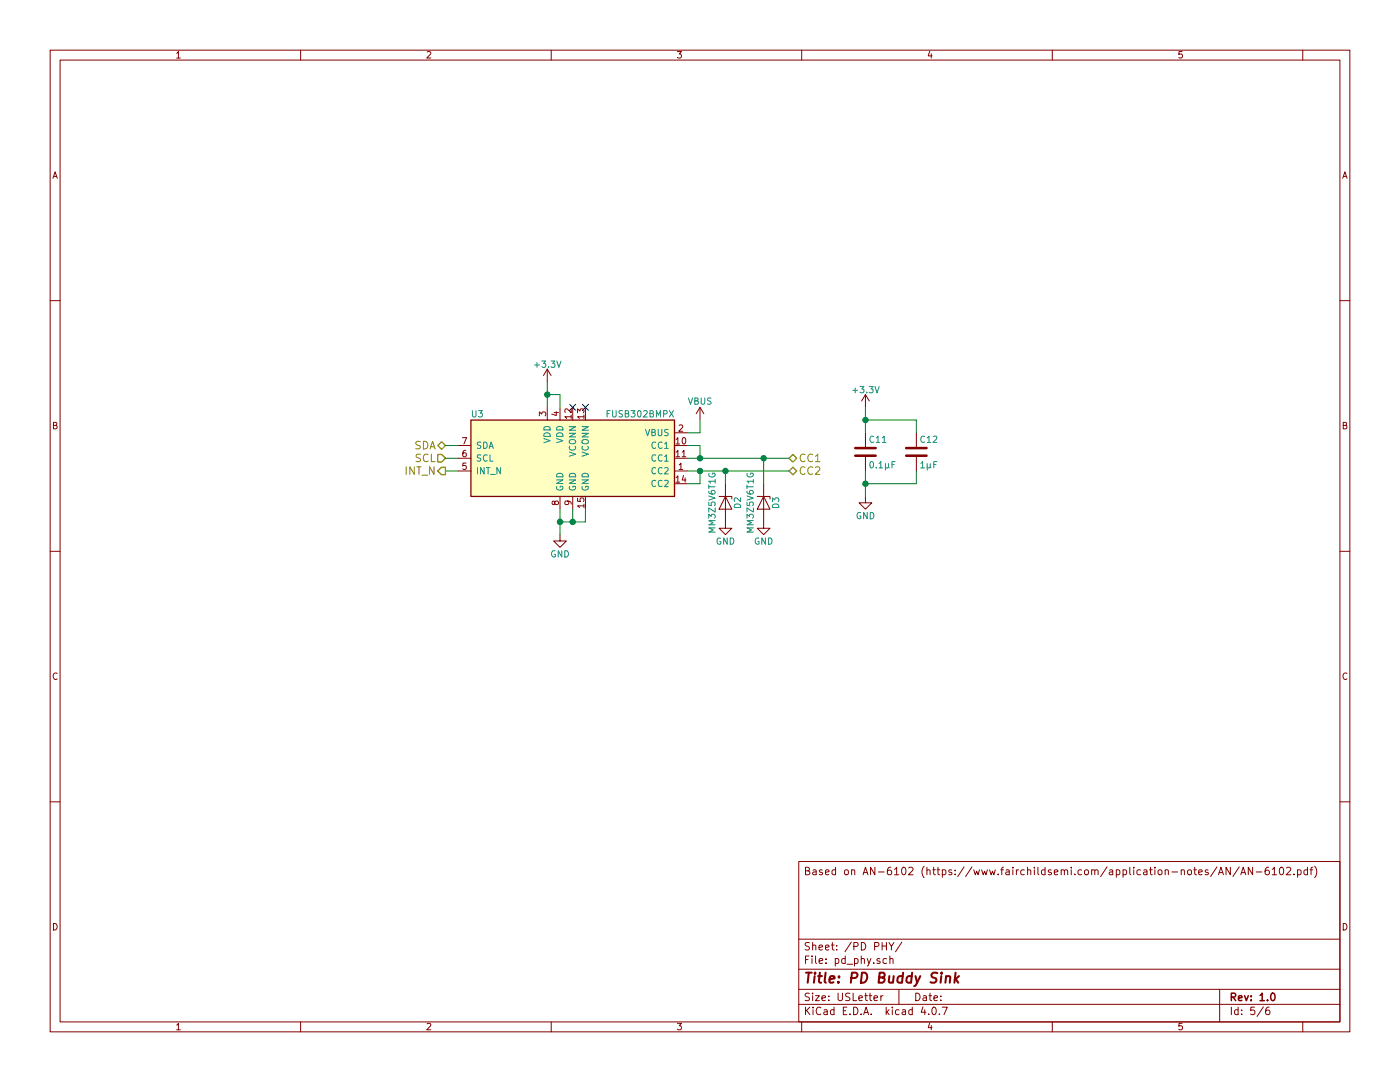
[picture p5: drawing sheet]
<svg xmlns="http://www.w3.org/2000/svg" width="279mm" height="216mm" viewBox="0 0 279 216" stroke-linecap="round" stroke-linejoin="round" font-family="sans-serif">
<g fill="none" stroke="#840000" stroke-width=".2">
<path d="M10 10h259.4v195.9h-259.4zM12 12h255.4v191.9h-255.4zM35.3 10.6l.3-.3v1.3M35.3 11.6h.7M60 10v2M85.2 10.4l.5-.1 .3 .3-.8 1h.8M110 10v2M135.2 10.3h.8l-.4 .5h.3l.1 .2-.1 .5-.2 .1-.5-.1M160 10v2M185.5 10.2l-.3 1h.8M185.9 10.7v.9M210 10v2"/>
<path d="M235.9 10.3h-.6v.6l.1-.1h.5l.1 .5-.3 .3-.4-.1M260 10v2M10.6 35.6l.4-1.3 .4 1.3M10.7 35.2h.6M268 35.6l.4-1.3 .4 1.3M268.1 35.2h.6M10 60h2M267.4 60h2M109.2 73.7v2.5M109.2 73.7l-.7 1.2M109.2 73.7l.8 1.2M172.7 78.7l-.7 1.3"/>
<path d="M172.7 78.7v2.6M172.7 78.7l.8 1.3M10.7 84.9l.5-.1 .2-.2-.1-.2-.6-.1v1.3h.5l.2-.5-.3-.2M91.4 94h2.6M91.4 91.4h2.6M91.4 88.9h2.6M92.3 87.3h.8l-.5 1.3M92.9 89.9h-.3l-.2 .3v.7l.2 .2 .4-.1 .1-.4-.2-.2-.3-.1-.2 .3M93 92.4h-.6v.6l.1-.1 .5 .1v.5l-.2 .2-.4-.2M107.6 83v-.8l.5 .4 .1-.4h.6l.1 .2-.1 .6M109.2 81.3v2.5M110.6 82.3h.9"/>
<path d="M111 82.1v.8l-.9-.3M111.8 81.3v2.5M111.8 99.1v2.5M113.3 100l.2 .2v.3l-.2 .2-.5-.1-.1-.4 .3-.2a.84 .84 0 0 1 1 .3v.3M114 83.2h-1.3l.4 .3M114 81.6v.8l-.9-.8-.4 .2 .1 .5M114 82.8v.7M114.3 81.3v2.5M114.3 99.1v2.5M115.3 82.4v-.8l.4 .4 .1-.4h.6l.1 .2-.1 .6M115.3 99.4v.6l.5 .1-.1-.2 .1-.5h.6l.1 .2-.1 .5M116.5 83.2h-1.2l.3 .3"/>
<path d="M116.5 82.8v.7M116.8 81.3v2.5M116.8 99.1v2.5M134.6 94h2.6M134.6 86.4h2.6M134.6 91.4h2.6M134.6 88.9h2.6M134.6 96.5h2.6M134.9 87.7l.4-.4v1.3M134.9 90.2l.4-.3v1.2M134.9 95.3l.4-.4v1.3M134.9 88.6h.7"/>
<path d="M134.9 91.1h.7M134.9 96.2h.7M135.5 92.8l.4-.4v1.3M135.5 84.9l.5-.1 .2 .3-.7 1h.7M135.5 93.7h.7M136.1 90.2l.4-.3v1.2M136.1 91.1h.8M136.2 87.4l.2-.1a.67 .67 0 0 1 .5 .7 .67 .67 0 0 1-.5 .6l-.3-.5zM136.4 94.9l-.3 .9h.8M136.7 95.4v.8M139.7 81.3l-.8 1.3M139.7 81.3v2.5"/>
<path d="M139.7 81.3l.8 1.3M143.5 99.1h2.5v.5M144.8 99.1l1.2 2.5h-2.5zM144.8 96.5v8.9h1.2l-1.2 1.3-1.3-1.3h1.3M151.1 99.1h2.6v.5M152.4 96.5v8.9h1.3l-1.3 1.3-1.3-1.3h1.3M152.4 99.1l1.3 2.5h-2.6zM172.7 99.1v1.2h1.3l-1.3 1.3-1.3-1.3h1.3M172.7 86.4v2.8M172.7 91.2v2.8M182.9 86.4v2.8M182.9 91.2v2.8"/>
<path d="M268.1 84.9l.5-.1 .2-.2-.1-.2-.6-.1v1.3h.5l.2-.5-.3-.2M10 110h2M110.7 100.2l.3-.2h.3l.2 .2-.2 .4-.3 .1-.2-.1-.2-.6h-.3l-.1 .6 .3 .1 .2-.2M111.8 106.7v1.3h1.2l-1.2 1.2-1.3-1.2h1.3M116.5 100.9h-1.2l.3 .4M116.5 100.6v.7M267.4 110h2M11.4 134.4a.62 .62 0 0 0-.8 .4 .62 .62 0 0 0 .6 .8l.2-.1M268.8 134.4a.62 .62 0 0 0-.8 .4 .62 .62 0 0 0 .6 .8l.2-.1M10 160h2M267.4 160h2M159.4 171.9h108v32h-108z"/>
<path d="M160.8 173.8l.7-.2v-.4l-.2-.1h-.5v1.4h.5l.2-.1 .1-.3-.3-.3M162.3 173.6h.5l.1 .9M162.9 173.9l-.5 .1-.2 .2 .2 .3h.5M164.1 173.6a.37 .37 0 0 0-.6 .2l.1 .2 .5 .1 .1 .2-.2 .2h-.5M164.7 174.1l.8-.2-.1-.3h-.4l-.3 .2 .1 .7h.6M166.8 173.6h-.5l-.3 .2 .1 .6 .2 .1h.5M166.8 173.1v1.4M168.6 173.7l.2-.1 .4 .1 .1 .6-.1 .2h-.4l-.2-.1zM170 173.7l.2-.1h.3l.1 .9M170 173.6v.9M172.2 174.5l.5-1.4 .5 1.4M172.4 174.1h.7"/>
<path d="M174.6 173.1v1.4l-.9-1.4v1.4M175.3 174h1.2M177.8 173.1h-.4a1.11 1.11 0 0 0-.2 1.4h.5l.2-.1 .1-.5-.3-.3-.5 .1-.1 .2M178.5 173.5l.4-.4v1.4M178.5 174.5h.9M180.1 173.2l.2-.1a.8 .8 0 0 1 .5 .7 .8 .8 0 0 1-.5 .7l-.2-.1-.2-.4zM181.4 173.2l.5-.1 .3 .4-.9 1h.9M184.4 172.8a1.71 1.71 0 0 0 0 2.3M185 173.7l.2-.1h.4v.9M185 173.1v1.4M186.1 173.6h.6M186.3 173.1v1.2l.4 .2"/>
<path d="M187 173.6h.6M187.2 173.1v1.2l.4 .2M188.1 173.6h.4l.3 .2-.2 .7h-.5M188.1 173.6v1.5M189.9 173.6a.37 .37 0 0 0-.6 .2l.1 .2 .5 .1 .1 .2-.2 .2h-.5M190.6 174.4v.1M190.6 173.6v.2M192.4 173l-1.3 1.9M194 173l-1.3 1.9M194.3 173.6l.3 .9 .3-.7 .3 .7 .3-.9M195.9 173.6l.3 .9 .3-.7 .3 .7 .3-.9M197.5 173.6l.3 .9 .3-.7 .2 .7 .3-.9"/>
<path d="M199.2 174.4v.1M199.7 173.6h.6M200.3 173.1l-.4 .2v1.2M200.8 173.6h.6v.9M201.4 173.9l-.5 .1-.2 .2 .2 .3h.5M202.1 173.1v.1M202.1 173.6v.9M202.8 173.6v.9M203.3 173.6l-.5 .2M204.4 173.6h-.4l-.3 .2 .1 .6 .2 .1h.4M205.1 173.7l.2-.1h.4v.9M205.1 173.1v1.4"/>
<path d="M206.4 173.1v.1M206.4 173.6v.9M207.1 173.1v1.2l.2 .2M208.6 173.6h-.5l-.3 .2 .1 .6 .2 .1h.5M208.6 173.1v1.4M209.8 173.6a.37 .37 0 0 0-.6 .2l.1 .2 .5 .1 .1 .2-.3 .2h-.4M210.4 174.1l.7-.2v-.3h-.5l-.2 .2 .1 .7h.6M211.8 173.7l.2-.1h.4v.9M211.8 173.6v.9M212.4 173.8a.36 .36 0 0 1 .4-.3 .36 .36 0 0 1 .3 .3v.7M213.8 173.1v.1M213.8 173.6v.9"/>
<path d="M214.5 174.4v.1M215.8 173.6h-.4l-.3 .2 .1 .6 .2 .1h.4M216.5 173.7l.2-.1 .4 .1 .1 .6-.1 .2h-.4l-.2-.1zM217.9 173.7l.2-.1h.3l.1 .9M217.9 173.6v.9M218.5 173.8a.36 .36 0 0 1 .3-.3 .36 .36 0 0 1 .4 .3v.7M220.9 173l-1.2 1.9M221.4 173.6h.6l.1 .9M222.1 173.9l-.5 .1-.2 .2 .2 .3h.5M222.8 173.6h.4l.3 .2-.1 .7h-.6M222.8 173.6v1.5M224.1 173.6h.5l.2 .2-.1 .7h-.6"/>
<path d="M224.1 173.6v1.5M225.5 173.1v1.2l.2 .2M226.3 173.1v.1M226.3 173.6v.9M227.6 173.6h-.4l-.3 .2 .1 .6 .2 .1h.4M228.3 173.6h.6v.9M228.9 173.9l-.5 .1-.2 .2 .2 .3h.5M229.4 173.6h.6M229.6 173.1v1.2l.4 .2M230.5 173.1v.1M230.5 173.6v.9M231.2 173.7l.2-.1 .4 .1 .1 .6-.1 .2h-.4l-.2-.1z"/>
<path d="M232.5 173.7l.2-.1h.4l.1 .9M232.5 173.6v.9M233.9 174h1.1M235.7 173.7l.2-.1h.4l.1 .9M235.7 173.6v.9M237.1 173.7l.2-.1 .4 .1 .1 .6-.1 .2h-.4l-.2-.1zM238.2 173.6h.6M238.4 173.1v1.2l.4 .2M239.2 174.1l.7-.2v-.3h-.5l-.2 .2 .1 .7h.6M241.1 173.6a.37 .37 0 0 0-.6 .2l.1 .2 .5 .1 .1 .2-.3 .2h-.4M242.9 173l-1.3 1.9M243.2 174.5l.5-1.4 .5 1.4"/>
<path d="M243.3 174.1h.7M245.5 173.1v1.4l-.8-1.4v1.4M247.3 173l-1.3 1.9M247.6 174.5l.5-1.4 .5 1.4M247.8 174.1h.7M250 173.1v1.4l-.9-1.4v1.4M250.7 174h1.1M253.2 173.1h-.4a1.11 1.11 0 0 0-.2 1.4h.5l.2-.1v-.5l-.2-.3-.5 .1-.1 .2M253.9 173.5l.4-.4v1.4M253.9 174.5h.9M255.5 173.2l.2-.1a.8 .8 0 0 1 .5 .7 .8 .8 0 0 1-.5 .7l-.2-.1-.2-.4zM256.7 173.2l.6-.1 .3 .4-.9 1h.9"/>
<path d="M258.2 174.4v.1M259 173.6h.4l.3 .2-.2 .7h-.5M259 173.6v1.5M260.9 173.6h-.4l-.3 .2 .1 .6 .2 .1h.4M260.9 173.1v1.4M261.4 173.6h.6M262 173.1l-.4 .2v1.2M262.4 172.8a1.71 1.71 0 0 1 0 2.3M10.7 184.3a.65 .65 0 0 1 .7 .6 .65 .65 0 0 1-.7 .7zM159.4 197.4h108M159.4 193.4h108M159.4 187.4h108"/>
<path d="M160.8 191.5h.5M161.5 190.8h-.7v1.5M161.5 198.2h-.5l-.3 .3 .1 .3 .7 .3v.4l-.2 .2-.6-.1M161.5 188.1h-.5l-.3 .2 .1 .3 .7 .4v.4l-.2 .2-.6-.1M162.1 190.8v.1M162.1 191.3v1M162.2 198.2v.1M162.2 188.7l.2-.1h.4v1M162.2 188.1v1.5M162.2 198.7v1M162.7 198.7h.8l-.8 1h.8M162.8 190.8v1.2l.2 .3"/>
<path d="M163.4 189.1l.8-.2-.1-.3h-.4l-.3 .2 .1 .7h.6M163.5 191.8l.7-.2-.1-.3h-.4l-.2 .2 .1 .7h.5M164 199.2l.7-.2v-.2l-.4-.1-.3 .2 .1 .7h.6M164.7 189.1l.8-.2-.1-.3h-.4l-.3 .2 .1 .7h.6M164.8 192.1v.2M164.8 191.3v.2M165.4 199.5v.2M165.4 198.8v.1M165.9 188.6h.6M166.1 188.1v1.3l.4 .2M166.7 191.3h.4l.3 .2-.1 .7h-.6M166.7 191.3v1.5"/>
<path d="M167 189.4v.2M167 188.6v.2M167.3 198.2v1.2l.2 .3h.3l.3-.3v-1.2M168.7 191.3h-.5l-.2 .2v.6l.2 .2 .5-.1M168.7 190.8v1.5M169 192.4h1.2M169.6 198.2h-.6l-.2 .3v.3l.7 .3v.4l-.2 .2-.5-.1M169.9 188l-1.3 1.9M170.3 198.2v1.5h.7M170.4 188.8h.7l.2-.2-.1-.4-.2-.1h-.6v1.5M170.5 191.3h.5l.2 .2-.1 .7h-.6M170.5 191.3v1.5"/>
<path d="M171.4 199.2l.7-.2v-.2l-.5-.1-.2 .2 .1 .7h.6M171.9 191.4l.2-.1h.4v1M171.9 190.8v1.5M171.9 188.1a.76 .76 0 0 1 .9 .7 .76 .76 0 0 1-.9 .8zM172.6 198.7h.5M172.8 198.2v1.3l.3 .2M173.1 191.3l.3 1M173.4 198.7h.6M173.6 198.2v1.3l.4 .2M173.8 191.3l-.5 1.3-.2 .2M174.4 192.1v.2M174.4 199.2l.7-.2v-.2l-.4-.1-.3 .2 .1 .7h.6"/>
<path d="M174.5 188.8h.8l.1-.2-.1-.4-.2-.1h-.6v1.5M175.6 191.3a.37 .37 0 0 0-.6 .2l.1 .2 .5 .1 .1 .2-.3 .3-.4-.1M175.8 198.7v1M176 188.1v1.5M176 188.8h.9M176.2 198.7l-.4 .3M176.9 188.1v1.5M176.9 191.3h-.4l-.3 .2 .1 .6 .2 .2 .4-.1M177.4 188.1l.5 .7 .5-.7M177.6 191.4l.2-.1h.4v1M177.6 190.8v1.5M177.9 188.8v.8"/>
<path d="M179.4 197.4v3M180 188l-1.3 1.9M182.8 198.2a.76 .76 0 0 1 .8 .7 .76 .76 0 0 1-.8 .8zM184.3 198.8h.5l.1 .9M184.9 199l-.5 .1-.2 .2 .2 .4 .5-.1M185.4 198.7h.6M185.6 198.2v1.3l.4 .2M186.4 199.2l.7-.2-.1-.2-.4-.1-.2 .2 .1 .7h.5M187.8 199.5v.2M187.8 198.8v.1M243.4 197.4v6.5M268.1 184.3a.65 .65 0 0 1 .7 .6 .65 .65 0 0 1-.7 .7z"/>
<path d="M35.3 204.5l.3-.3v1.3M35.3 205.5h.7M60 203.9v2M85.2 204.3l.5-.1 .3 .3-.8 1h.8M110 203.9v2M135.2 204.2h.8l-.4 .5h.3l.1 .2-.1 .5-.2 .1-.5-.1M159.4 200.4h108M160 203.9v2M160.8 201v1.5M161 201.6l.6 .9M161.6 201l-.8 .8M162.3 201v.1"/>
<path d="M162.3 201.5v1M163.8 201.1a.71 .71 0 0 0-1 .5 .71 .71 0 0 0 .8 .9l.2-.2M164.5 201.5h.5l.1 1M165.1 201.8l-.5 .1-.2 .2 .2 .4 .5-.1M166.4 201.5h-.4l-.3 .3 .1 .5 .2 .2 .4-.1M166.4 201v1.5M168.3 201.7h.5M169 201h-.7v1.5h.7M169.6 202.3v.2M170.4 201a.76 .76 0 0 1 .8 .7 .76 .76 0 0 1-.8 .8zM171.9 202.3v.2M172.4 202.5l.4-1.5 .6 1.5"/>
<path d="M172.5 202h.7M173.9 202.3v.2M176.9 201v1.5M177 201.9l.4 .6M177.4 201.5l-.5 .5M178.1 201v.1M178.1 201.5v1M179.4 201.5h-.4l-.3 .3 .1 .5 .2 .2 .4-.1M180.1 201.5h.6v1M180.7 201.8l-.5 .1-.2 .2 .2 .4 .5-.1M182.1 201.5h-.5l-.2 .3v.5l.2 .2 .5-.1M182.1 201v1.5"/>
<path d="M184.2 200.9l-.4 1.1h1M184.6 201.5v1M185.3 202.3v.2M185.5 204.1l-.3 1h.8M185.9 204.6v.9M186.1 201.1l.2-.1a.8 .8 0 0 1 .6 .7 .8 .8 0 0 1-.6 .8l-.2-.2-.1-.4zM187.5 202.3v.2M188 201h1.1l-.7 1.5M210 203.9v2M235.9 204.2h-.6v.6l.1-.1h.5l.1 .5-.3 .3-.4-.1M245.7 201v1.5M247.1 201.5h-.4l-.3 .3 .1 .5 .2 .2 .4-.1"/>
<path d="M247.1 201v1.5M247.8 202.3v.2M247.8 201.5v.2M250.4 201h-.7l-.1 .7 .2-.2 .5 .1 .1 .2v.5l-.2 .2-.6-.2M252.1 200.9l-1.2 1.9M253.3 201h-.4a1.11 1.11 0 0 0-.2 1.4l.5 .1 .2-.2v-.5l-.2-.3-.5 .1-.1 .2M260 203.9v2"/>
</g>
<path d="M245.7 199l.8-.1 .1-.2-.1-.4-.2-.1h-.6v1.5M246.1 199l.5 .7M247.2 199.2l.7-.2-.1-.2-.4-.1-.2 .2v.7h.6M248.4 198.7l.3 1 .4-1M249.7 199.5v.2M249.7 198.8v.1M251.5 198.6l.4-.4v1.5M251.5 199.7h.8M253 199.5v.2M253.7 198.3l.2-.1a.8 .8 0 0 1 .6 .7 .8 .8 0 0 1-.6 .8l-.2-.2-.1-.4z" fill="none" stroke="#840000" stroke-width=".3"/>
<g fill="none" stroke="#840000" stroke-width=".41">
<path d="M160.9 194.1h1.1M161.4 194.1l-.2 2M162.6 194.8l-.2 1.3M162.7 194.1l-.1 .2 .2-.1-.1-.1-.1 .2M163.3 194.8h.7M163.6 194.1l-.2 1.7 .1 .2 .4 .1M164.8 194.1l-.2 1.7 .2 .3M165.6 195.4l.9-.2v-.4h-.8l-.2 1 .3 .3 .5-.1M167.3 195.9l.1 .1-.1 .1-.1-.1 .1-.1v.2M167.5 194.8l-.1 .2-.1-.1 .2-.1-.1 .2M169.9 195.1l1-.1a.56 .56 0 0 0 .1-.8l-1-.1-.2 2M172 194.1a.97 .97 0 0 1 1.1 .6 .97 .97 0 0 1-.3 1.1l-.5 .3h-.5z"/>
<path d="M175.5 195l.8-.1a.46 .46 0 0 0 .3-.4 .46 .46 0 0 0-.4-.4h-.6l-.3 2 1-.1a.54 .54 0 0 0 .1-.9l-.3-.1M177.5 194.8l-.1 1.2a.56 .56 0 0 0 .8-.1M178.4 194.8l-.2 1.3M180.2 194.8a.7 .7 0 0 0-1.1 .3v.8l.3 .2 .6-.1M180.2 194.1l-.2 2M182 194.8a.7 .7 0 0 0-1.1 .3v.8l.3 .2 .6-.1M182 194.1l-.2 2M182.7 194.8l.3 1.3M183.7 194.8l-.9 1.8-.4 .2M187.1 194.2l-.8-.1-.3 .2-.1 .4a.81 .81 0 0 0 .9 .5l.1 .3-.2 .5-.2 .1-.8-.1M187.9 194.8l-.2 1.3M187.9 194.1v.2l.1-.1-.1-.1v.2"/>
<path d="M188.8 194.9l.3-.1h.5l-.1 1.3M188.8 194.8l-.1 1.3M190.7 194.1l-.2 2M190.7 195.3l.5 .8M191.4 194.8l-.9 .7"/>
</g>
<g fill="none" stroke="#848400" stroke-width=".2">
<path d="M81.1 93.1v1.6M82.7 93.1v1.6l-.9-1.6v1.6M83.2 93.1h.8M83.6 93.1v1.6M83.9 88.1a.62 .62 0 0 0-.8 .1v.4l.7 .4v.4a.62 .62 0 0 1-.8 .1M83.9 90.7a.62 .62 0 0 0-.8 .1v.4l.7 .3v.5a.62 .62 0 0 1-.8 0M84.2 94.8h1.2M84.5 88.1a.77 .77 0 0 1 .9 .7 .77 .77 0 0 1-.9 .8zM85.4 90.8a.72 .72 0 0 0-1 .4 .72 .72 0 0 0 .7 .9l.3-.1M85.8 89.6l.5-1.5 .5 1.5M86 89.2h.7M86.1 90.6v1.5h.7"/>
<path d="M86.6 93.1v1.6l-.9-1.6v1.6M160.7 90.8a.72 .72 0 0 0-1.1 .4 .72 .72 0 0 0 .8 .9l.3-.1M160.7 93.3a.72 .72 0 0 0-1.1 .5 .72 .72 0 0 0 .8 .9l.3-.2M162.2 90.8a.72 .72 0 0 0-1 .4 .72 .72 0 0 0 .7 .9l.3-.1M162.2 93.3a.72 .72 0 0 0-1 .5 .72 .72 0 0 0 .7 .9l.3-.2M162.7 91l.5-.4v1.5M162.7 93.3l.6-.2 .3 .5-.9 1.1h.9M162.7 92.1h.9"/>
</g>
<path d="M87.4 88.9l.7-.8 .8 .8-.8 .8zM87.4 90.7h.7l.8 .7-.8 .8h-.7zM88.1 93.2h.8v1.5h-.8l-.7-.7zM157.5 91.4l.7-.7 .8 .7-.8 .8zM157.5 94l.7-.8 .8 .8-.8 .7z" fill="none" stroke="#848400" stroke-width=".25"/>
<g fill="none" stroke="#008484" stroke-width=".2">
<path d="M106.7 72.8h.9M107.2 72.3v1M108.1 72h.8l-.4 .5 .4 .1v.6l-.2 .1-.6-.1M109.5 73.2v.1M110 72h.7l-.4 .5 .4 .1v.6l-.2 .1-.5-.1M111.1 72l.4 1.3 .5-1.3M137.4 79.4l.4 1.3 .4-1.3M138.7 80l.6-.1v-.4l-.6-.1v1.3h.4l.3-.5-.3-.2M139.9 79.4v1l.3 .3h.2l.2-.3v-1M141.9 79.5h-.7v.4l.6 .2 .1 .3-.2 .3-.5-.1M170.2 77.9h.9M170.7 77.4v1"/>
<path d="M171.6 77.1h.8l-.4 .5 .4 .1v.6l-.2 .1-.6-.1M173 78.3v.1M173.5 77.1h.7l-.4 .5 .4 .1v.6l-.2 .1-.5-.1M174.6 77.1l.4 1.3 .5-1.3M94.3 81.9v1.1l.2 .2h.3l.2-.2v-1.1M95.3 93.3v1.3M95.5 81.9h.8l-.5 .5 .4 .1v.6l-.2 .1-.5-.1M96 90.8l-.7 .1v.3l.5 .3 .2 .3-.3 .2-.5-.1M96 88.3h-.7v.4l.5 .2 .2 .3-.3 .3-.5-.1M96.5 88.2a.64 .64 0 0 1 .7 .6 .64 .64 0 0 1-.7 .7zM96.6 93.3v1.3l-.7-1.3v1.3M97.1 93.3h.7"/>
<path d="M97.2 90.9a.61 .61 0 0 0-.8 .4 .61 .61 0 0 0 .6 .7l.2-.1M97.4 93.3v1.3M97.6 89.5l.4-1.3 .5 1.3M97.7 89.1h.6M97.8 90.8v1.2h.6M97.9 94.7h1M99.9 93.3v1.3l-.7-1.3v1.3M108.5 87.5l1.3 .4-1.3 .4M108.6 86.6a.69 .69 0 0 1 .8-.2 .69 .69 0 0 1 .4 .7h-1.3zM108.6 85.3a.69 .69 0 0 1 .8-.2 .69 .69 0 0 1 .4 .7h-1.3zM111.1 87.5l1.2 .4-1.2 .4M111.1 95.8h1.2l-1.2 .7h1.2"/>
<path d="M111.1 86.6a.69 .69 0 0 1 .8-.2 .69 .69 0 0 1 .4 .7h-1.2zM111.1 97.1a.59 .59 0 0 0 .6 .7 .59 .59 0 0 0 .6-.7l-.5-.1v.3M111.1 94.7a.69 .69 0 0 1 .8-.2 .69 .69 0 0 1 .4 .6h-1.2zM111.3 85.2a.67 .67 0 0 1 .7-.1 .67 .67 0 0 1 .3 .7h-1.2zM113.6 95.8h1.3l-1.3 .7h1.3M113.6 90.2l1.3 .4-1.3 .4M113.6 86.5h1.3l-1.3 .7h1.3M113.6 85.1h1.3l-1.3 .8h1.3M113.7 97.1a.59 .59 0 0 0 .5 .7 .59 .59 0 0 0 .6-.7l-.5-.1v.3M113.7 94.7a.69 .69 0 0 1 .7-.2 .69 .69 0 0 1 .5 .6h-1.3zM113.7 87.9a.83 .83 0 0 1 1.2 .1 .44 .44 0 0 1-.4 .5h-.7l-.2-.2zM113.7 89.1a.61 .61 0 0 0 .5 .8 .61 .61 0 0 0 .7-.6l-.1-.2"/>
<path d="M116.2 90.2l1.2 .4-1.2 .4M116.2 86.5h1.2l-1.2 .7h1.2M116.2 85.1h1.2l-1.2 .8h1.2M116.2 95.8h1.2l-1.2 .7h1.2M116.2 87.9a.83 .83 0 0 1 1.2 .1 .44 .44 0 0 1-.4 .5h-.7l-.1-.2zM116.2 97.1a.59 .59 0 0 0 .6 .7 .59 .59 0 0 0 .5-.7l-.4-.1v.3M116.2 94.7a.69 .69 0 0 1 .8-.2 .69 .69 0 0 1 .4 .6h-1.2zM116.3 89.1a.61 .61 0 0 0 .4 .8 .61 .61 0 0 0 .7-.6l-.1-.2M121.2 82.5h.4M121.8 81.9h-.6v1.3M122.3 81.9v1.1l.2 .2h.2l.3-.2v-1.1M124.2 82l-.5-.1-.2 .3 .1 .3 .6 .2v.4l-.2 .1-.5-.1"/>
<path d="M124.8 82.5l.6-.1v-.4l-.6-.1v1.3h.5l.2-.4-.3-.3M125.9 81.9h.8l-.4 .5 .4 .1v.6l-.2 .1-.6-.1M127.3 82l.2-.1a.67 .67 0 0 1 .5 .7 .67 .67 0 0 1-.5 .6l-.3-.5zM128.4 82l.5-.1 .3 .4-.8 .9h.8M128.8 85.7l.4 1.2 .5-1.2M129.7 82.5l.6-.1v-.4l-.6-.1v1.3h.5l.2-.4-.3-.3M130.1 86.3l.6-.1v-.4l-.6-.1v1.2h.5l.2-.4-.3-.2M130.9 93.4a.61 .61 0 0 0-.9 .4 .61 .61 0 0 0 .6 .8l.3-.2M130.9 88.3a.61 .61 0 0 0-.9 .5 .61 .61 0 0 0 .6 .7l.3-.1M130.9 90.9a.61 .61 0 0 0-.9 .4 .61 .61 0 0 0 .6 .7l.3-.1M130.9 95.9a.61 .61 0 0 0-.9 .5 .61 .61 0 0 0 .6 .7l.3-.1M131 83.2v-1.3l.4 .9 .4-.9v1.3"/>
<path d="M131.4 85.7v1l.2 .2h.3l.2-.2v-1M132.1 93.4a.61 .61 0 0 0-.8 .4 .61 .61 0 0 0 .6 .8l.2-.2M132.1 88.3a.61 .61 0 0 0-.8 .5 .61 .61 0 0 0 .6 .7l.2-.1M132.1 90.9a.61 .61 0 0 0-.8 .4 .61 .61 0 0 0 .6 .7l.2-.1M132.1 95.9a.61 .61 0 0 0-.8 .5 .61 .61 0 0 0 .6 .7l.2-.1M132.4 82.6l.6-.1 .1-.5-.7-.1v1.3M132.6 93.4l.5-.1 .2 .3-.7 1h.7M132.6 88.6l.4-.4v1.3M132.6 91.1l.4-.3v1.2M132.6 95.9l.5-.1 .2 .4-.7 .9h.7M132.6 89.5h.7M132.6 92h.7"/>
<path d="M133.3 85.7l-.6 .1v.4l.5 .2 .1 .3-.2 .2h-.5M133.6 81.9l.8 1.3M134.4 81.9l-.8 1.3M141.5 99l1.2 .4-1.2 .4M141.5 98v.3l.3 .2 .7 .1 .2-.3-.1-.4h-.4l-.2 .1-.1 .3 .3 .3M141.5 96.8v.7M141.5 97.1h1.2M141.5 94.5a.59 .59 0 0 0 .6 .7 .59 .59 0 0 0 .5-.7l-.4-.1v.2M142.7 96h-1.2l.3 .4M142.7 95.7v.7M147.8 99.3v.8l-.9-.8-.4 .3 .1 .5M149.1 99l1.2 .4-1.2 .4"/>
<path d="M149.1 98v.3l.3 .2 .7 .1 .2-.3-.1-.4h-.4l-.2 .1v.3l.2 .3M149.1 97.1h1.2M149.1 96.8v.7M149.1 94.5a.59 .59 0 0 0 .6 .7 .59 .59 0 0 0 .6-.7l-.5-.1v.2M150.3 96h-1.2l.3 .4M150.3 95.7v.7M173.7 92.2l.2-.1a.67 .67 0 0 1 .4 .6 .67 .67 0 0 1-.4 .7l-.3-.5zM174.4 87.1a.61 .61 0 0 0-.8 .5 .61 .61 0 0 0 .5 .7l.3-.1M174.9 87.4l.3-.4v1.3M174.9 93.2v.2M174.9 88.3h.7M175.4 92.5l.4-.4v1.3"/>
<path d="M175.4 93.4h.7M176.1 87.4l.4-.4v1.3M176.1 88.3h.7M176.7 92.5v1.3M177.3 93.2l.2 .2M177.3 92.5l-.1 .8-.3 .1-.2-.2M178 92.7h.5M178.6 92.1h-.6v1.3M183.8 92.5l.3-.4v1.3M183.8 93.4h.7M184.5 87.1a.61 .61 0 0 0-.8 .5 .61 .61 0 0 0 .6 .7l.2-.1M185 87.4l.4-.4v1.3"/>
<path d="M185 88.3h.8M185 92.5v1.3M185.6 93.2l.2 .2M185.6 92.5v.8l-.4 .1-.2-.2M186.3 87.1l.4-.1 .3 .4-.8 .9h.8M186.4 92.7h.4M187 92.1h-.6v1.3M110.8 109.9a.59 .59 0 0 0-.7 .6 .59 .59 0 0 0 .7 .6v-.5h-.2M112.1 109.9v1.3l-.7-1.3v1.3M112.7 109.9a.64 .64 0 0 1 .7 .6 .64 .64 0 0 1-.7 .7zM141.5 103.4v-.8l.4 .4 .1-.3h.6l.1 .1-.1 .6M141.5 100.2v.6l.5 .1-.1-.2 .1-.5h.6l.1 .2-.1 .5"/>
<path d="M142.7 105.3h-1.2l.8 .4-.8 .5h1.2M142.7 103.9h-1.2l.8 .4-.8 .4h1.2M142.7 101.3v.9l-1.2-.9v.9M143.8 107.4a.59 .59 0 0 0-.7 .6 .59 .59 0 0 0 .7 .5l.1-.4h-.3M145.1 107.3v1.3l-.7-1.3v1.3M145.7 107.3a.64 .64 0 0 1 .8 .7 .64 .64 0 0 1-.8 .6zM146.7 100.7a.67 .67 0 0 1 .8-.1 .67 .67 0 0 1 .3 .7h-1.3zM149.1 103.4v-.8l.5 .4 .1-.3h.5l.1 .1-.1 .6M149.1 100.2v.6l.6 .1-.1-.2 .1-.5h.5l.1 .2-.1 .5M150.3 105.3h-1.2l.9 .4-.9 .5h1.2M150.3 103.9h-1.2l.9 .4-.9 .4h1.2M150.3 101.3v.9l-1.2-.9v.9"/>
<path d="M151.4 107.4a.59 .59 0 0 0-.7 .6 .59 .59 0 0 0 .7 .5l.1-.4h-.2M152.8 107.3v1.3l-.8-1.3v1.3M153.4 107.3a.64 .64 0 0 1 .7 .7 .64 .64 0 0 1-.7 .6zM154.2 100.1v-.8l.4 .5 .1-.4h.6l.1 .2-.1 .5M154.2 100.8a.69 .69 0 0 1 .8-.2 .69 .69 0 0 1 .4 .7h-1.2zM171.8 102.3a.59 .59 0 0 0-.8 .6 .59 .59 0 0 0 .8 .6v-.5h-.2M173.1 102.3v1.2l-.7-1.2v1.2M173.7 102.3a.64 .64 0 0 1 .7 .6 .64 .64 0 0 1-.7 .6z"/>
</g>
<path d="M170.7 90.9h4.1M170.7 89.4h4.1M180.8 90.9h4.1M180.8 89.4h4.1" fill="none" stroke="#840000" stroke-width=".51"/>
<path d="M94 83.8h40.6v15.3h-40.6z" fill="#ffffc2" stroke="#ffffc2" stroke-width=".2"/>
<path d="M94 83.8h40.6v15.3h-40.6z" fill="none" stroke="#840000" stroke-width=".25"/>
<path d="M113.7 80.7l1.2 1.2M114.9 80.7l-1.2 1.2M116.2 80.7l1.2 1.2M117.4 80.7l-1.2 1.2" fill="none" stroke="#000084" stroke-width=".2"/>
<g fill="none" stroke="#008400" stroke-width=".2">
<path d="M109.2 76.2v5.1M109.2 78.7h2.6v2.6M88.9 91.4h2.5M88.9 94h2.5M88.9 88.9h2.5M137.2 91.4h20.3M137.2 94h20.3M137.2 88.9h2.5v2.5M139.7 94v2.5h-2.5M139.7 83.8v2.6h-2.5M144.8 94v2.5M152.4 91.4v5.1"/>
<path d="M172.7 81.3v5.1M172.7 94v5.1M172.7 83.8h10.2v2.6M182.9 94v2.5h-10.2M111.8 101.6v5.1M114.3 101.6v2.5M116.8 101.6v2.5h-5"/>
</g>
<g fill="#008400" stroke="#008400" stroke-width=".25">
<circle cx="144.8" cy="94" r=".51"/>
<circle cx="152.4" cy="91.4" r=".51"/>
<circle cx="172.7" cy="96.5" r=".51"/>
<circle cx="172.7" cy="83.8" r=".51"/>
<circle cx="109.2" cy="78.7" r=".51"/>
<circle cx="111.8" cy="104.1" r=".51"/>
<circle cx="114.3" cy="104.1" r=".51"/>
<circle cx="139.7" cy="91.4" r=".51"/>
<circle cx="139.7" cy="94" r=".51"/>
</g>
</svg>
